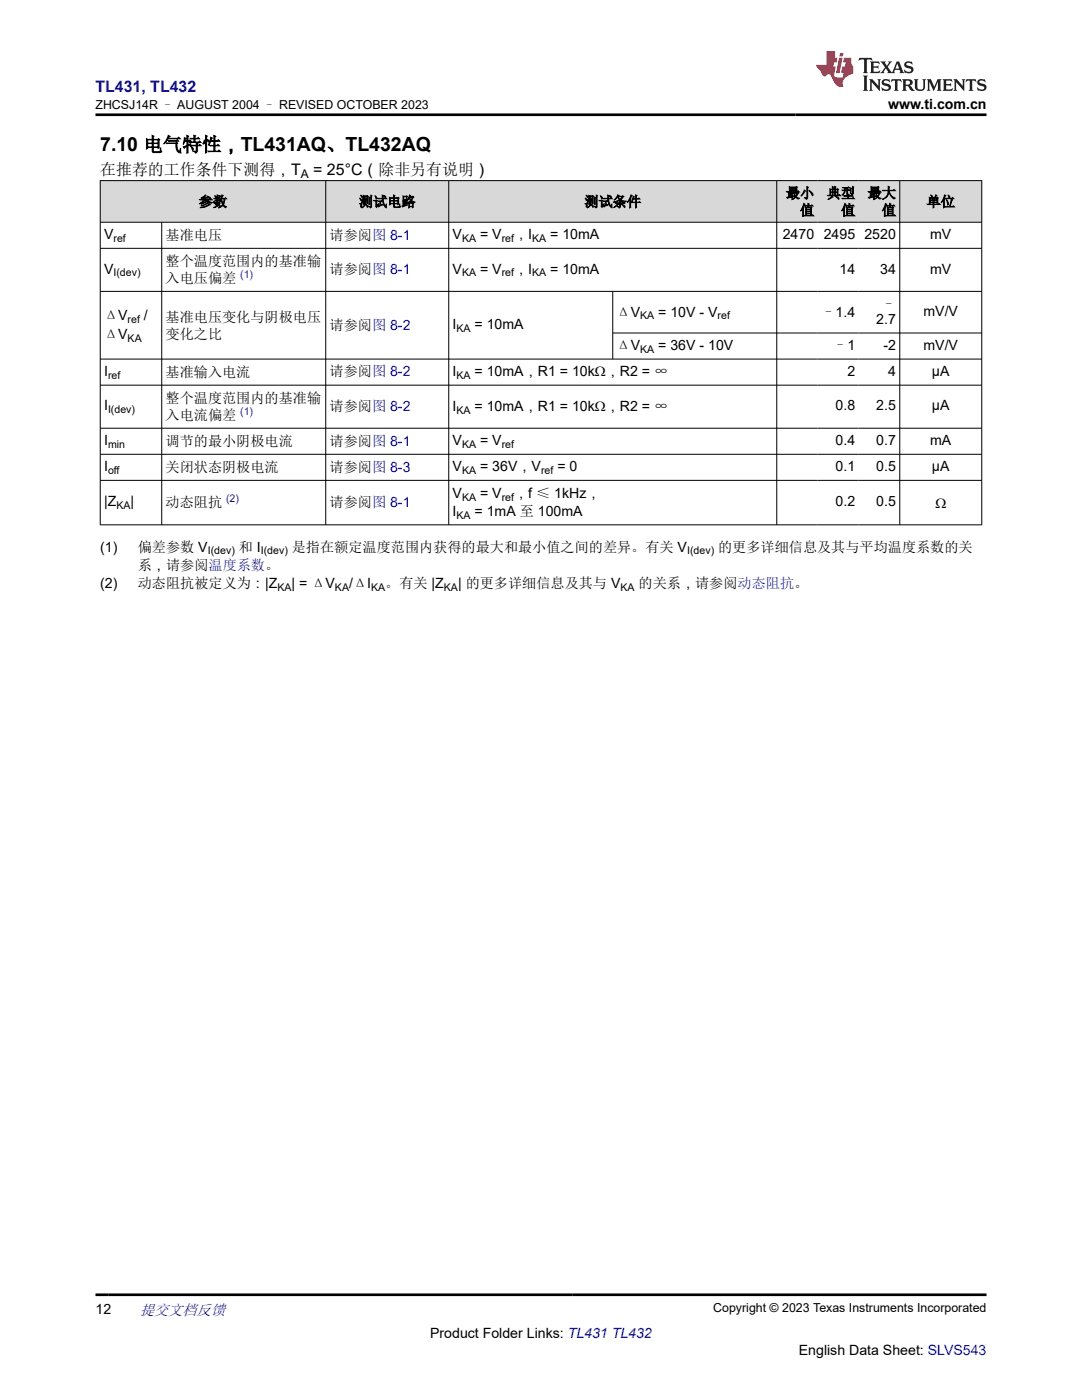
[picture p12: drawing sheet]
<svg xmlns="http://www.w3.org/2000/svg" width="216mm" height="279mm" viewBox="0 0 216 279" stroke-linecap="round" stroke-linejoin="round" font-family="sans-serif">
<defs><g id="words">
<text font-size="3.9" x="20" y="30.2">7.10 电气特性，TL431AQ、TL432AQ</text>
<text font-size="3.2" fill="#00f" x="19" y="18.3">TL431, TL432</text>
<g font-size="3.2">
<text x="20" y="34.9">在推荐的工作条件下测得，T</text>
<text x="62.5" y="34.9">= 25°C（除非另有说明）</text>
</g>
<text font-size="3" fill="#00f" x="27.9" y="262.4">提交文档反馈</text>
<g font-size="2.8">
<text x="177.2" y="21.7">www.ti.com.cn</text>
<text x="39.7" y="41.2">参数</text>
<text x="71.6" y="41.2">测试电路</text>
<text x="116.6" y="41.2">测试条件</text>
<text x="156.8" y="39.5">最小</text>
<text x="165" y="39.5">典型</text>
<text x="173.1" y="39.5">最大</text>
<text x="184.9" y="41.2">单位</text>
<text x="20.8" y="47.7">V</text>
<text x="33" y="48">基准电压</text>
<text x="65.8" y="47.8">请参阅图 8-1</text>
<text x="90.3" y="47.7">V</text>
<text x="95.8" y="47.7">= V</text>
<text x="102.6" y="47.7">，I</text>
<text x="109.8" y="47.7">= 10mA</text>
<text x="156.2" y="47.7">2470</text>
<text x="159.6" y="42.9">值</text>
<text x="164.4" y="47.7">2495</text>
<text x="167.8" y="42.9">值</text>
<text x="172.5" y="47.7">2520</text>
<text x="175.9" y="42.9">值</text>
<text x="185.6" y="47.7">mV</text>
<text x="33" y="53">整个温度范围内的基准输</text>
<text x="20.8" y="54.6">V</text>
<text x="33" y="56.4">入电压偏差</text>
<text x="65.8" y="54.7">请参阅图 8-1</text>
<text x="90.3" y="54.6">V</text>
<text x="95.8" y="54.6">= V</text>
<text x="102.6" y="54.6">，I</text>
<text x="109.8" y="54.6">= 10mA</text>
<text x="167.5" y="54.6">14</text>
<text x="175.6" y="54.6">34</text>
<text x="185.6" y="54.6">mV</text>
<text x="20.8" y="63.9">ΔV</text>
<text x="28.7" y="63.9">/</text>
<text x="33" y="64.2">基准电压变化与阴极电压</text>
<text x="65.8" y="65.8">请参阅图 8-2</text>
<text x="90.3" y="65.6">I</text>
<text x="94.7" y="65.6">= 10mA</text>
<text x="123" y="63.2">ΔV</text>
<text x="131.3" y="63.2">= 10V - V</text>
<text x="163.9" y="63.2">–1.4</text>
<text x="174.8" y="64.7">2.7</text>
<text x="175.9" y="61.6">–</text>
<text x="184.3" y="63">mV/V</text>
<text x="20.8" y="67.6">ΔV</text>
<text x="33" y="67.6">变化之比</text>
<text x="123" y="69.9">ΔV</text>
<text x="131.3" y="69.9">= 36V - 10V</text>
<text x="166.3" y="69.9">–1</text>
<text x="176.3" y="69.8">-2</text>
<text x="184.3" y="69.8">mV/V</text>
<text x="20.8" y="75">I</text>
<text x="33" y="75.3">基准输入电流</text>
<text x="65.8" y="75.1">请参阅图 8-2</text>
<text x="90.3" y="75.1">I</text>
<text x="94.7" y="75.1">= 10mA，R1 = 10kΩ，R2 = ∞</text>
<text x="169.1" y="75">2</text>
<text x="177.2" y="75">4</text>
<text x="186" y="75">µA</text>
<text x="20.8" y="81.9">I</text>
<text x="33" y="80.3">整个温度范围内的基准输</text>
<text x="33" y="83.7">入电流偏差</text>
<text x="65.8" y="82">请参阅图 8-2</text>
<text x="90.3" y="82">I</text>
<text x="94.7" y="82">= 10mA，R1 = 10kΩ，R2 = ∞</text>
<text x="166.7" y="81.9">0.8</text>
<text x="174.8" y="81.9">2.5</text>
<text x="186" y="81.9">µA</text>
<text x="20.8" y="88.8">I</text>
<text x="33" y="89.1">调节的最小阴极电流</text>
<text x="65.8" y="88.9">请参阅图 8-1</text>
<text x="90.3" y="88.8">V</text>
<text x="95.8" y="88.8">= V</text>
<text x="166.7" y="88.8">0.4</text>
<text x="174.8" y="88.8">0.7</text>
<text x="185.6" y="88.8">mA</text>
<text x="20.8" y="94">I</text>
<text x="33" y="94.3">关闭状态阴极电流</text>
<text x="65.8" y="94.1">请参阅图 8-3</text>
<text x="90.3" y="94">V</text>
<text x="95.8" y="94">= 36V，V</text>
<text x="111.2" y="94">= 0</text>
<text x="166.7" y="94">0.1</text>
<text x="174.8" y="94">0.5</text>
<text x="186" y="94">µA</text>
<text x="20.8" y="101">|Z</text>
<text x="26" y="101">|</text>
<text x="33" y="101.2">动态阻抗</text>
<text x="65.8" y="101.2">请参阅图 8-1</text>
<text x="90.3" y="99.3">V</text>
<text x="95.8" y="99.3">= V</text>
<text x="102.6" y="99.3">，f ≤ 1kHz，</text>
<text x="166.7" y="101">0.2</text>
<text x="174.8" y="101">0.5</text>
<text x="186.6" y="101.3">Ω</text>
<text x="90.3" y="103">I</text>
<text x="94.7" y="103">= 1mA 至 100mA</text>
<text x="20" y="110.1">(1)</text>
<text x="27.5" y="110.1">偏差参数 V</text>
<text x="27.5" y="113.8">系，请参阅温度系数。</text>
<text x="47.6" y="110.1">和 I</text>
<text x="58.2" y="110.1">是指在额定温度范围内获得的最大和最小值之间的差异。有关 V</text>
<text x="143.3" y="110.1">的更多详细信息及其与平均温度系数的关</text>
<text x="20" y="117.4">(2)</text>
<text x="27.5" y="117.4">动态阻抗被定义为：|Z</text>
<text x="58.2" y="117.4">| = ΔV</text>
<text x="69.7" y="117.4">/ΔI</text>
<text x="76.9" y="117.4">。有关 |Z</text>
<text x="91.4" y="117.4">| 的更多详细信息及其与 V</text>
<text x="127.4" y="117.4">的关系，请参阅动态阻抗。</text>
<text x="19" y="262.1">12</text>
<text x="85.8" y="266.9">Product Folder Links: TL431 TL432</text>
<text x="159.4" y="270.3">English Data Sheet: SLVS543</text>
</g>
<g font-size="2.5">
<text x="19.1" y="21.8">ZHCSJ14R – AUGUST 2004 – REVISED OCTOBER 2023</text>
<text x="142.3" y="261.8">Copyright © 2023 Texas Instruments Incorporated</text>
</g>
<text font-size="2.4" x="60" y="35.5">A</text>
<g font-size="2.1">
<text x="22.6" y="48.3">ref</text>
<text x="92.2" y="48.3">KA</text>
<text x="100.1" y="48.3">ref</text>
<text x="106.2" y="48.3">KA</text>
<text x="22.6" y="55.2">I(dev)</text>
<text x="92.2" y="55.2">KA</text>
<text x="100.1" y="55.2">ref</text>
<text x="106.2" y="55.2">KA</text>
<text x="25.5" y="64.5">ref</text>
<text x="127.7" y="63.7">KA</text>
<text x="143.2" y="63.7">ref</text>
<text x="25.5" y="68.2">KA</text>
<text x="91.1" y="66.2">KA</text>
<text x="127.7" y="70.5">KA</text>
<text x="21.6" y="75.6">ref</text>
<text x="91.1" y="75.7">KA</text>
<text x="21.6" y="82.5">I(dev)</text>
<text x="91.1" y="82.6">KA</text>
<text x="21.6" y="89.4">min</text>
<text x="92.2" y="89.4">KA</text>
<text x="100.1" y="89.4">ref</text>
<text x="21.6" y="94.6">off</text>
<text x="92.2" y="94.6">KA</text>
<text x="108" y="94.6">ref</text>
<text x="23.2" y="101.6">KA</text>
<text x="92.2" y="99.9">KA</text>
<text x="100.1" y="99.9">ref</text>
<text x="91.1" y="103.6">KA</text>
<text x="41.5" y="110.7">I(dev)</text>
<text x="52" y="110.7">I(dev)</text>
<text x="137.1" y="110.7">I(dev)</text>
<text x="55.4" y="118">KA</text>
<text x="66.8" y="118">KA</text>
<text x="74" y="118">KA</text>
<text x="88.6" y="118">KA</text>
<text x="123.8" y="118">KA</text>
</g>
<g font-size="2.1" fill="#00f">
<text x="47.9" y="55.5">(1)</text>
<text x="47.9" y="82.8">(1)</text>
<text x="45.1" y="100.2">(2)</text>
</g>
</g></defs>
<g fill="#d8d8d8">
<path d="M20 36h175.9v8.4h-175.9z" fill-rule="evenodd"/>
<path d="M20.1 36.1h44.8v8.2h-44.8z" fill-rule="evenodd"/>
<path d="M65.1 36.1h24.4v8.2h-24.4z" fill-rule="evenodd"/>
<path d="M89.6 36.1h65.3v8.2h-65.3z" fill-rule="evenodd"/>
<path d="M155.1 36.1h8.1v8.2h-8.1z" fill-rule="evenodd"/>
<path d="M163.2 36.1h8.2v8.2h-8.2z" fill-rule="evenodd"/>
<path d="M171.4 36.1h8.1v8.2h-8.1z" fill-rule="evenodd"/>
<path d="M179.6 36.1h16.2v8.2h-16.2z" fill-rule="evenodd"/>
</g>
<g fill="none" stroke="#000" stroke-width=".2">
<path d="M19.9 36h176.1M20 36v68.8M65 36v68.8M89.5 36v68.8M155 36v68.8M179.5 36v68.8M195.9 36v68.8M19.9 44.4h176.1M19.9 49.6h176.1M19.9 58.2h176.1M32.3 44.4v60.4M122.3 58.2v13.5"/>
<path d="M19.9 76.9h176.1M122.3 66.5h73.7M196 71.7h-176.1M19.9 85.5h176.1M19.9 90.7h176.1M19.9 95.9h176.1M19.9 104.7h176.1"/>
</g>
<path d="M171.5 11.6l-.2 .5 .5-.2h.6v.1v2.2l-.2 .4h1l-.2-.4v-2.2v-.1h.5l.5 .2-.1-.5zM173.6 12.3l.2 .4v1.5l-.2 .4h1.9l.1-.6a1.08 1.08 0 0 1-1.3 .2v-.7h.6l.4 .2v-.7l-.4 .2h-.6v-.5l.2-.2a1 1 0 0 1 1 .3l-.1-.5zM175.7 12.3l.9 1.1-1 1.2h.9l-.2-.2 .5-.8 .4 .8-.2 .2h1.6l-.2-.2 .2-.5h.9l.1 .5-.1 .2h.9l-.2-.3-.8-2h-.5l-.9 2.2-.9-1.1 .9-1.1h-.8l.2 .2-.4 .6-.4-.6 .2-.2zM179 12.7l.4 1h-.7zM180.7 12.4a.65 .65 0 0 0-.2 .7 .65 .65 0 0 0 .6 .5l.6 .1 .1 .3a.79 .79 0 0 1-.7 .4 .79 .79 0 0 1-.7-.5l.1 .7 .2-.1a.93 .93 0 0 0 1.1 .1 .93 .93 0 0 0 .4-1 1.46 1.46 0 0 0-1.2-.6l-.1-.3a1.09 1.09 0 0 1 1.2 .2l-.2-.6-.1 .1-.5-.2zM172.2 15.1l.2 .4v2.2l-.2 .4h1l-.2-.4v-2.2l.2-.4zM173.4 15.8l.2 .4v1.5l-.2 .4h.8l-.3-.4 .1-1.3 1.6 1.8v-2l.2-.4h-.7l.1 .2 .1 1.1-1.2-1.3zM176.2 15.9a.65 .65 0 0 0-.2 .8 .65 .65 0 0 0 .6 .4l.6 .2 .1 .2a.79 .79 0 0 1-.7 .4 .79 .79 0 0 1-.7-.5l.1 .7 .2-.1a.93 .93 0 0 0 1.1 .1 .93 .93 0 0 0 .4-.9 1.46 1.46 0 0 0-1.2-.6l-.1-.4a1.09 1.09 0 0 1 1.2 .2l-.1-.6-.2 .1-.5-.1zM177.9 15.8l-.1 .6a.63 .63 0 0 1 .8-.3v1.6l-.3 .4h1l-.2-.4v-1.6a.66 .66 0 0 1 .8 .3l-.1-.6zM180 15.8l.2 .4v1.5l-.2 .4h1l-.2-.2-.1-.7h.5l.1 .2a.79 .79 0 0 0 1.2 .6l-1-.9a.61 .61 0 0 0 .6-.6 .61 .61 0 0 0-.5-.7zM180.8 16.1h.1a.47 .47 0 0 1 .5 .1 .47 .47 0 0 1 .1 .5l-.1 .1-.7 .1zM182.3 15.8l.2 .2a2.27 2.27 0 0 0 .4 2 1.04 1.04 0 0 0 1.7-.7v-1.3l.2-.2h-.8l.2 .4v1.1a.6 .6 0 0 1-.6 .6 .6 .6 0 0 1-.6-.6v-1.1l.3-.4zM184.9 15.8l.2 .4v1.5l-.2 .4h.8l-.3-.4v-1.4l.9 1.9 .9-1.9v1.4l-.3 .4h1l-.2-.4v-1.5l.2-.4h-.8l-.7 1.5-.6-1.5zM188.1 15.8l.2 .4v1.5l-.2 .4h1.9l.1-.6a1.09 1.09 0 0 1-1.3 .2v-.7h.6l.4 .2v-.6l-.4 .2h-.6v-.6l.2-.1a1.01 1.01 0 0 1 1 .3l-.1-.6zM190.2 15.8l.3 .4v1.5l-.3 .4h.8l-.2-.4v-1.3l1.6 1.8v-2l.2-.4h-.7l.2 .2v1.1l-1.2-1.3zM192.8 15.8l-.1 .6a.63 .63 0 0 1 .8-.3v1.6l-.3 .4h1l-.2-.4v-1.6a.66 .66 0 0 1 .8 .3l-.1-.6zM195.2 15.9a.65 .65 0 0 0-.2 .8 .65 .65 0 0 0 .6 .4l.6 .2 .2 .2a.79 .79 0 0 1-.7 .4 .79 .79 0 0 1-.7-.5l.1 .7 .2-.1a.93 .93 0 0 0 1 .1 .93 .93 0 0 0 .5-.9 1.46 1.46 0 0 0-1.3-.6v-.4a1.09 1.09 0 0 1 1.2 .2l-.2-.6-.2 .1-.5-.1z" fill="#231f20"/>
<path d="M164.9 10.2v2.8h-2l.1 .3 .8 1a.95 .95 0 0 0 1 .9 .59 .59 0 0 1 .5-.4 .59 .59 0 0 1 .5 .4l.4 .7a1.59 1.59 0 0 0 2.1 1.4 1.61 1.61 0 0 1 1-2.3l1-.3-.1-1.5a1.59 1.59 0 0 1-.3-1.7h-1.5l-.2 .9h.6l-.2 .9h-.5l-.2 1v.2l.4 .1-.1 .9h-.7a.73 .73 0 0 1-1-.7l.3-1.5h-.5l.1-.9h.5l.2-.9h-.5v-1.3zM167.4 11.5l-.6 3.1h.7l.6-3.1zM167.6 10.6l-.1 .6h.7l.1-.6z" fill="#ed1c24"/>
<path d="M19 22.9h177.8M19 258.4h177.8" fill="none" stroke="#000" stroke-width=".53"/>
<use href="#words"/>
</svg>
